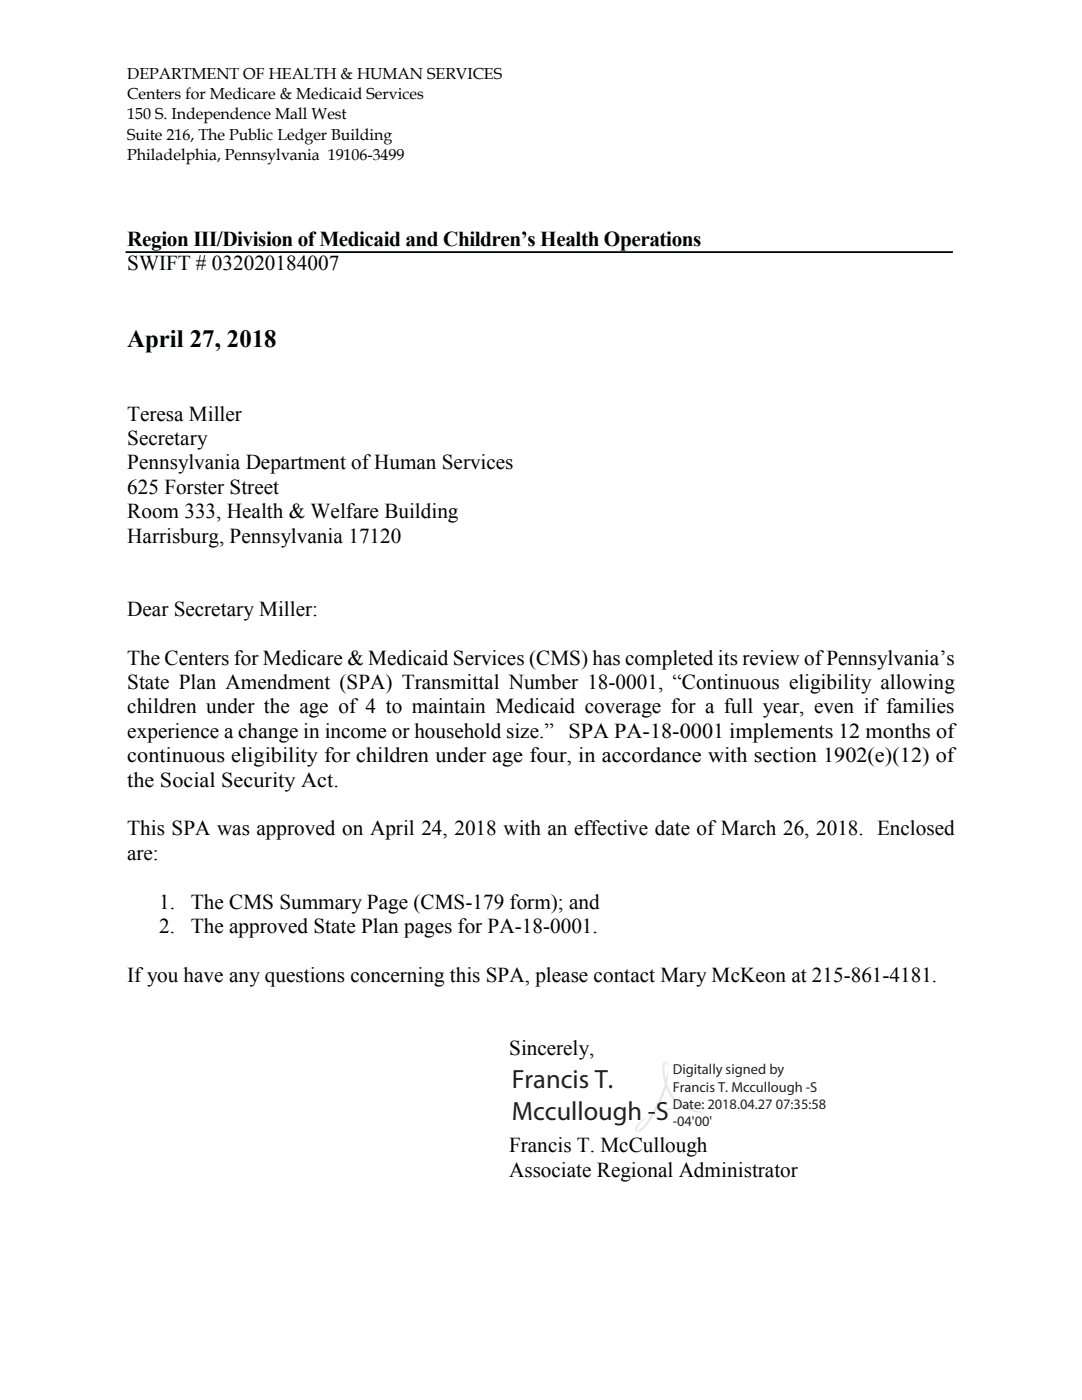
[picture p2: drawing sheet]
<svg xmlns="http://www.w3.org/2000/svg" width="216mm" height="279mm" viewBox="0 0 216 279" stroke-linecap="round" stroke-linejoin="round" font-family="sans-serif">
<defs><g id="words">
<g font-size="5.3" fill="#231f20">
<text x="102.1" y="217.1">Francis T.</text>
<text x="102.1" y="223.4">Mccullough -S</text>
</g>
<text font-size="5" fill="#010202" x="25.4" y="69.3">April 27, 2018</text>
<g font-size="4.2" fill="#010202">
<text x="25.4" y="49.1">Region III/Division of Medicaid and Children’s Health Operations</text>
<text x="25.4" y="53.9">SWIFT # 032020184007</text>
<text x="25.4" y="83.9">Teresa Miller</text>
<text x="25.4" y="88.8">Secretary</text>
<text x="25.4" y="93.7">Pennsylvania Department of Human Services</text>
<text x="25.4" y="98.6">625 Forster Street</text>
<text x="25.4" y="103.4">Room 333, Health &amp; Welfare Building</text>
<text x="25.4" y="108.3">Harrisburg, Pennsylvania 17120</text>
<text x="25.4" y="122.9">Dear Secretary Miller:</text>
<text x="25.4" y="132.6">The Centers for Medicare &amp; Medicaid Services (CMS) has completed its review of Pennsylvania’s</text>
<text x="25.4" y="137.5">State Plan Amendment (SPA) Transmittal Number 18-0001, “Continuous eligibility allowing</text>
<text x="25.4" y="142.4">children under the age of 4 to maintain Medicaid coverage for a full year, even if families</text>
<text x="25.4" y="147.2">experience a change in income or household size.” SPA PA-18-0001 implements 12 months of</text>
<text x="25.4" y="152.1">continuous eligibility for children under age four, in accordance with section 1902(e)(12) of</text>
<text x="25.4" y="157">the Social Security Act.</text>
<text x="25.4" y="166.7">This SPA was approved on April 24, 2018 with an effective date of March 26, 2018. Enclosed</text>
<text x="25.4" y="171.6">are:</text>
<text x="31.7" y="181.3">1.</text>
<text x="38.1" y="181.3">The CMS Summary Page (CMS-179 form); and</text>
<text x="31.7" y="186.2">2.</text>
<text x="38.1" y="186.2">The approved State Plan pages for PA-18-0001.</text>
<text x="25.4" y="195.9">If you have any questions concerning this SPA, please contact Mary McKeon at 215-861-4181.</text>
<text x="101.6" y="210.5">Sincerely,</text>
<text x="101.6" y="230">Francis T. McCullough</text>
<text x="101.6" y="234.8">Associate Regional Administrator</text>
</g>
<g font-size="3.2" fill="#010202">
<text x="25.4" y="15.7">DEPARTMENT OF HEALTH &amp; HUMAN SERVICES</text>
<text x="25.4" y="19.7">Centers for Medicare &amp; Medicaid Services</text>
<text x="25.4" y="23.8">150 S. Independence Mall West</text>
<text x="25.4" y="27.9">Suite 216, The Public Ledger Building</text>
<text x="25.4" y="32">Philadelphia, Pennsylvania 19106-3499</text>
</g>
<g font-size="2.9" fill="#231f20">
<text x="134.2" y="214.4">Digitally signed by</text>
<text x="134.2" y="217.9">Francis T. Mccullough -S</text>
<text x="134.2" y="221.3">Date: 2018.04.27 07:35:58</text>
<text x="134.2" y="224.8">-04'00'</text>
</g>
</g></defs>
<path d="M25 50.3h165.1" fill="none" stroke="#010202" stroke-width=".35"/>
<path d="M140.2 222.4l.1 .1zM139.9 222.5a.35 .35 0 0 0 .7 0 .35 .35 0 0 0-.7 0zM140.1 222.3v.4l.1-.1 .2 .1v-.4zM140 222.5a.27 .27 0 0 1 .5 0 .27 .27 0 0 1-.5 0zM132.4 212.1a7.2 7.2 0 0 0 .3 4.2 28.3 28.3 0 0 1-4.5 8.7l-.6 .5-.6 .2a5.3 5.3 0 0 1 2.2-2.9 4 4 0 0 0-2.5 2.7l.2 .2 .2 .1a1.25 1.25 0 0 0 1.3-.5l1-1.2 1.2-1.8a26.8 26.8 0 0 1 5.7-1.2 5.8 5.8 0 0 0 4 .8l.2-.2a3.7 3.7 0 0 1-2.8-.5l-.5-.2 1.1-.1a3.7 3.7 0 0 1 2.1 .4l.1 .3 .1-.3a1.09 1.09 0 0 0-1.1-.7l-1.6-.1a3.1 3.1 0 0 1-3.4-1.5 4.7 4.7 0 0 1-1.2-4.3v-1.6l-.4 2.4a5 5 0 0 1 0-3.5l.3 .3 .1 .6 .1-.5a.56 .56 0 0 0-.4-.5 .56 .56 0 0 0-.6 .2zM132.9 217.1a6.7 6.7 0 0 0 2.9 3.6 23.7 23.7 0 0 0-5.2 1.5 20.3 20.3 0 0 0 2.3-5.1z" fill="#fcd9d9"/>
<use href="#words"/>
</svg>
